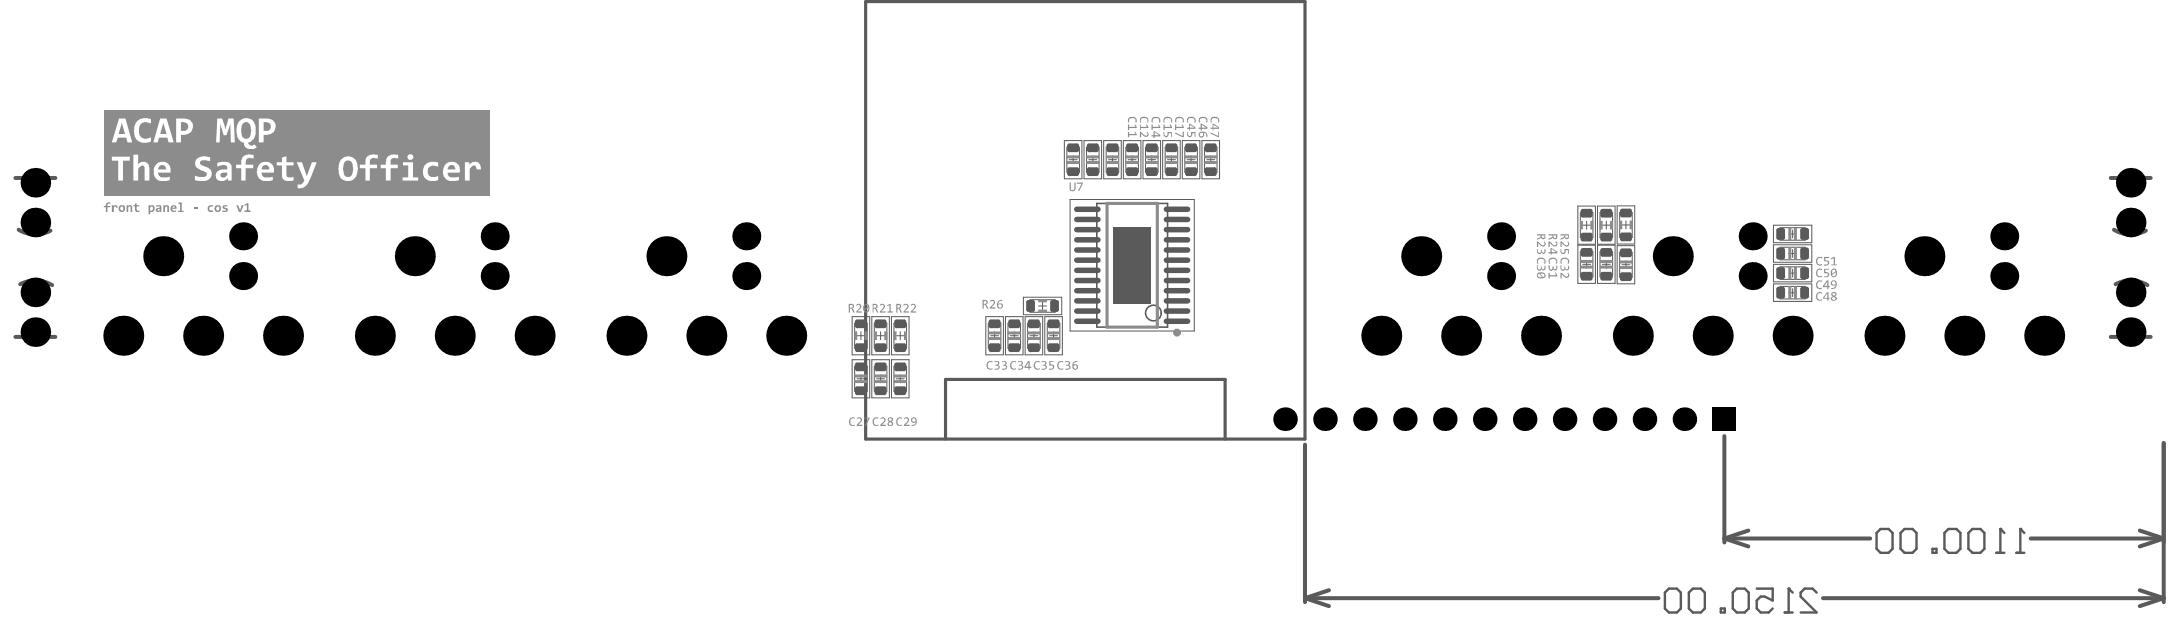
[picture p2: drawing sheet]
<svg xmlns="http://www.w3.org/2000/svg" width="459mm" height="131mm" viewBox="0 0 459 131" stroke-linecap="round" stroke-linejoin="round" font-family="sans-serif">
<g fill="none" stroke="#5a5a5a" stroke-width=".85">
<path d="M3.3 37.6h8.4M446.6 37.6h8.5M3.9 48.6a6.8 6.8 0 0 0 6.8 .2M447.3 48.6a6.8 6.8 0 0 0 6.8 .2M3.3 71.2h8.4M4.3 60.1a6.8 6.8 0 0 1 6.7 .2M446.6 71.2h8.5M447.7 60.1a6.8 6.8 0 0 1 6.7 .2M276.1 94v33.3M364.9 92.2v22.5M457.8 93.7v33.6M364.9 113.9l5.1 1.6"/>
<path d="M364.9 113.9h30.8M370 112.2l-5.1 1.7M429.7 113.9h28.1M452.8 112.2l5 1.7M457.8 113.9l-5 1.6M276.1 126.5l5.1 1.7M276.1 126.5h74.8M281.2 124.8l-5.1 1.7M385.8 126.5h72M452.8 124.8l5 1.7M457.8 126.5l-5 1.7"/>
</g>
<g fill="none" stroke="#5a5a5a" stroke-width=".33">
<path d="M232.1 43h15v26.2h-15zM237.9 56.1h3.3M239.6 54.4v3.3"/>
<circle cx="244.1" cy="66.2" r="1.66"/>
</g>
<g fill="none" stroke="#5a5a5a" stroke-width=".21">
<path d="M225.2 29.7h3.7v8.1h-3.7zM225.7 31.1h2.7v5.3h-2.7zM226.2 33.8h1.7M227.1 32.9v1.7M229.4 29.7h3.7v8.1h-3.7zM229.9 31.1h2.7v5.3h-2.7zM230.4 33.8h1.7M231.2 32.9v1.7M233.5 29.7h3.8v8.1h-3.8zM234.1 31.1h2.6v5.3h-2.6zM234.6 33.8h1.6M235.4 32.9v1.7"/>
<path d="M237.7 29.7h3.7v8.1h-3.7zM238.2 31.1h2.7v5.3h-2.7zM238.7 33.8h1.7M239.6 32.9v1.7M241.9 29.7h3.7v8.1h-3.7zM242.4 31.1h2.6v5.3h-2.6zM242.9 33.8h1.7M243.7 32.9v1.7M246 29.7h3.7v8.1h-3.7zM246.5 31.1h2.7v5.3h-2.7zM247 33.8h1.7M247.9 32.9v1.7"/>
<path d="M250.2 29.7h3.7v8.1h-3.7zM250.7 31.1h2.7v5.3h-2.7zM251.2 33.8h1.7M252 32.9v1.7M254.3 29.7h3.8v8.1h-3.8zM254.9 31.1h2.6v5.3h-2.6zM255.4 33.8h1.6M256.2 32.9v1.7M226.4 42.2h26.3v27.8h-26.3zM333.9 51.8h3.7v8.1h-3.7zM333.9 43.6h3.7v8h-3.7zM334.4 53.2h2.7v5.3h-2.7z"/>
<path d="M334.4 45h2.7v5.3h-2.7zM334.9 47.6h1.7M334.9 55.9h1.7M335.7 46.8v1.6M335.7 55v1.7M338 51.8h3.8v8.1h-3.8zM338 43.6h3.8v8h-3.8zM338.6 53.2h2.6v5.3h-2.6zM338.6 45h2.6v5.3h-2.6zM339 47.6h1.7M339 55.9h1.7M339.9 46.8v1.6"/>
<path d="M339.9 55v1.7M342.2 51.9h3.7v8.1h-3.7zM342.2 43.5h3.7v8.1h-3.7zM342.7 53.3h2.7v5.3h-2.7zM342.7 44.9h2.7v5.3h-2.7zM343.2 56h1.7M343.2 47.6h1.7M344.1 46.7v1.7M344.1 55.1v1.7M375.3 47.6h8.1v3.7h-8.1zM375.3 51.8h8.1v3.7h-8.1zM375.3 55.9h8.1v3.7h-8.1z"/>
<path d="M376.7 48.1h5.3v2.7h-5.3zM376.7 52.3h5.3v2.6h-5.3zM376.7 56.4h5.3v2.7h-5.3zM378.5 57.7h1.7M378.5 49.5h1.7M378.5 53.6h1.7M379.3 48.6v1.7M379.3 52.8v1.6M379.3 56.9v1.7M180.3 67h3.7v8h-3.7zM180.3 76.1h3.7v8h-3.7zM180.8 68.3h2.7v5.3h-2.7z"/>
<path d="M180.8 77.4h2.7v5.3h-2.7zM181.3 71h1.7M182.2 70.1v1.7M182.2 79.3v1.6M184.5 67h3.7v8h-3.7zM184.5 76.1h3.7v8h-3.7zM185 68.3h2.7v5.3h-2.7zM185 77.4h2.7v5.3h-2.7zM185.5 71h1.7M186.3 70.1v1.7M186.3 79.3v1.6M188.6 67h3.8v8h-3.8z"/>
<path d="M188.6 76.1h3.8v8h-3.8zM189.2 68.3h2.6v5.3h-2.6zM189.2 77.4h2.6v5.3h-2.6zM189.6 71h1.7M190.5 70.1v1.7M190.5 79.3v1.6M208.6 67h3.7v8h-3.7zM209.1 68.3h2.7v5.3h-2.7zM209.6 71h1.7M210.5 70.1v1.7M212.8 67h3.7v8h-3.7zM213.3 68.3h2.6v5.3h-2.6z"/>
<path d="M213.8 71h1.7M214.6 70.1v1.7M216.5 62.8h8.2v3.7h-8.2zM216.9 67h3.7v8h-3.7zM217.4 68.3h2.7v5.3h-2.7zM217.9 71h1.7M217.9 63.4h5.4v2.6h-5.4zM218.8 70.1v1.7M219.8 64.7h1.7M220.6 63.9v1.6M221.1 67h3.7v8h-3.7zM221.6 68.3h2.7v5.3h-2.7z"/>
<path d="M222.1 71h1.7M222.9 70.1v1.7M375.3 60h8.1v3.7h-8.1zM376.7 60.6h5.3v2.6h-5.3zM378.5 61.9h1.7M379.3 61v1.7M181.3 80.1h1.7M185.5 80.1h1.7M189.6 80.1h1.7"/>
</g>
<path d="M183.2 .3h92.9v92.5h-92.9zM200.1 92.8v-12.6h59.1v12.6" fill="none" stroke="#5a5a5a" stroke-width=".67"/>
<path d="M377.6 129.5h1.7M378.5 124.5v5M384.4 125.3l-.8-.8h-1.7l-.9 .8v.8l3.4 3.4h-3.4" fill="none" stroke="#5a5a5a" stroke-width=".51"/>
<circle cx="378.5" cy="124.5" r=".25" fill="#5a5a5a"/>
<path d="M426.7 116.9h1.6M427.5 111.8v5.1M352.3 125.3l.8-.8h1.7l.9 .8v3.4l-.9 .8h-1.7l-.8-.8zM357.4 125.3l.8-.8h1.7l.8 .8v3.4l-.8 .8h-1.7l-.8-.8zM364.1 128.7h.9v.8h-.9zM366.7 125.3l.8-.8h1.7l.8 .8v3.4l-.8 .8h-1.7l-.8-.8zM371.7 124.5h3.4v2.5l-1.7-.9h-.8l-.9 .9v1.7l.9 .8h1.7l.8-.8M378.5 124.5l.8 .8" fill="none" stroke="#5a5a5a" stroke-width=".51"/>
<circle cx="427.5" cy="111.8" r=".25" fill="#5a5a5a"/>
<path d="M422.4 116.9h1.7M423.3 111.8v5.1M427.5 111.8l.8 .9" fill="none" stroke="#5a5a5a" stroke-width=".51"/>
<circle cx="423.3" cy="111.8" r=".25" fill="#5a5a5a"/>
<path d="M397.1 112.7l.8-.9h1.7l.9 .9v3.3l-.9 .9h-1.7l-.8-.9zM402.2 112.7l.8-.9h1.7l.8 .9v3.3l-.8 .9h-1.7l-.8-.9zM408.9 116h.9v.9h-.9zM411.5 112.7l.8-.9h1.7l.8 .9v3.3l-.8 .9h-1.7l-.8-.9zM416.5 112.7l.9-.9h1.7l.8 .9v3.3l-.8 .9h-1.7l-.9-.9zM423.3 111.8l.8 .9" fill="none" stroke="#5a5a5a" stroke-width=".51"/>
<path d="M342.8 56.6h2.5M342.8 55.4h2.5M378.7 52.3v2.6M378.7 56.5v2.5" fill="none" stroke="#8c8c8c" stroke-width=".42"/>
<g fill="#8c8c8c">
<path d="M344.9 46.8h.5v1.6h-.5z"/>
<path d="M342.7 46.8h.5v1.6h-.5z"/>
<path d="M340.8 46.8h.4v1.6h-.4z"/>
</g>
<path d="M334.5 56.5h2.5M334.5 55.3h2.5" fill="none" stroke="#8c8c8c" stroke-width=".42"/>
<g fill="#8c8c8c">
<path d="M338.6 46.8h.4v1.6h-.4z"/>
<path d="M336.6 46.8h.4v1.6h-.4z"/>
<path d="M334.4 46.8h.4v1.6h-.4z"/>
</g>
<path d="M225.8 34.4h2.5M225.8 33.2h2.5M234.1 34.4h2.6M234.1 33.2h2.6M238.3 34.4h2.5M238.3 33.2h2.5M246.6 34.4h2.5M246.6 33.2h2.5M254.9 34.4h2.6M254.9 33.2h2.6M221.7 71.6h2.5M221.7 70.4h2.5" fill="none" stroke="#8c8c8c" stroke-width=".42"/>
<g fill="#8c8c8c">
<path d="M219.8 63.4h1.6v.4h-1.6z"/>
<path d="M219.8 65.6h1.6v.4h-1.6z"/>
</g>
<path d="M213.3 71.6h2.6M213.3 70.4h2.6" fill="none" stroke="#8c8c8c" stroke-width=".42"/>
<path d="M191.4 70.2h.4v1.6h-.4z" fill="#8c8c8c"/>
<path d="M185.1 79.5h2.5M185.1 80.7h2.5" fill="none" stroke="#8c8c8c" stroke-width=".42"/>
<g fill="#8c8c8c">
<path d="M189.2 70.2h.4v1.6h-.4z"/>
<path d="M187.2 70.2h.4v1.6h-.4z"/>
<path d="M185 70.2h.4v1.6h-.4z"/>
</g>
<path d="M180.9 79.5h2.5M180.9 80.7h2.5" fill="none" stroke="#8c8c8c" stroke-width=".42"/>
<g fill="#8c8c8c">
<path d="M183.1 70.2h.4v1.6h-.4z"/>
<path d="M180.9 70.2h.4v1.6h-.4z"/>
</g>
<g fill="none" stroke="#8c8c8c" stroke-width=".42">
<path d="M230 34.4h2.5M230 33.2h2.5M242.5 34.4h2.5M242.5 33.2h2.5M250.8 34.4h2.5M250.8 33.2h2.5M338.6 56.5h2.6M338.6 55.3h2.6M378.7 48.2v2.5M379.9 48.2v2.5M379.9 52.3v2.6M379.9 56.5v2.5"/>
<path d="M189.2 79.5h2.6M209.2 71.6h2.5M209.2 70.4h2.5M217.5 71.6h2.5M217.5 70.4h2.5M378.7 60.6v2.5M379.9 60.6v2.5M189.2 80.7h2.6"/>
</g>
<g fill="none" stroke="#8c8c8c" stroke-width=".21">
<path d="M225.8 34.1h2.5v.5h-2.5zM225.8 33h2.5v.4h-2.5zM230 34.1h2.5v.5h-2.5zM230 33h2.5v.4h-2.5zM234.1 34.1h2.6v.5h-2.6zM234.1 33h2.6v.4h-2.6zM238.3 34.1h2.5v.5h-2.5zM238.3 33h2.5v.4h-2.5zM242.5 34.1h2.5v.5h-2.5zM242.5 33h2.5v.4h-2.5zM246.6 34.1h2.5v.5h-2.5zM246.6 33h2.5v.4h-2.5z"/>
<path d="M250.8 33h2.5v.4h-2.5zM250.8 34.1h2.5v.5h-2.5zM254.9 33h2.6v.4h-2.6zM254.9 34.1h2.6v.5h-2.6zM334.4 46.8h.4v1.6h-.4zM334.5 55.1h2.5v.4h-2.5zM334.5 56.3h2.5v.4h-2.5zM336.6 46.8h.4v1.6h-.4zM338.6 46.8h.4v1.6h-.4zM338.6 55.1h2.6v.4h-2.6zM338.6 56.3h2.6v.4h-2.6zM340.8 46.8h.4v1.6h-.4z"/>
<path d="M342.7 46.8h.5v1.6h-.5zM342.8 55.2h2.5v.4h-2.5zM342.8 56.4h2.5v.4h-2.5zM344.9 46.8h.5v1.6h-.5zM378.5 56.5h.4v2.5h-.4zM378.5 48.2h.4v2.5h-.4zM378.5 52.3h.4v2.6h-.4zM379.7 56.5h.4v2.5h-.4zM379.7 48.2h.4v2.5h-.4zM379.7 52.3h.4v2.6h-.4zM180.9 70.2h.4v1.6h-.4zM180.9 79.3h2.5v.4h-2.5z"/>
<path d="M183.1 70.2h.4v1.6h-.4zM185 70.2h.4v1.6h-.4zM185.1 79.3h2.5v.4h-2.5zM187.2 70.2h.4v1.6h-.4zM189.2 70.2h.4v1.6h-.4zM189.2 79.3h2.6v.4h-2.6zM191.4 70.2h.4v1.6h-.4zM209.2 71.4h2.5v.4h-2.5zM209.2 70.2h2.5v.4h-2.5zM213.3 71.4h2.6v.4h-2.6zM213.3 70.2h2.6v.4h-2.6zM217.5 71.4h2.5v.4h-2.5z"/>
<path d="M217.5 70.2h2.5v.4h-2.5zM219.8 63.4h1.6v.4h-1.6zM219.8 65.6h1.6v.4h-1.6zM221.7 70.2h2.5v.4h-2.5zM221.7 71.4h2.5v.4h-2.5zM378.5 60.6h.4v2.5h-.4zM379.7 60.6h.4v2.5h-.4zM180.9 80.5h2.5v.4h-2.5zM185.1 80.5h2.5v.4h-2.5zM189.2 80.5h2.6v.4h-2.6z"/>
</g>
<path d="M234.2 43h10.7v26.2h-10.7z" fill="none" stroke="#8c8c8c" stroke-width=".67"/>
<g fill="#8c8c8c">
<path d="M330.2 51h.3l.5 .5a.44 .44 0 0 0 .5 .4 .44 .44 0 0 0 .3-.6l-.2-.2a.36 .36 0 0 1 .4 .1 .36 .36 0 0 1 .1 .4 .64 .64 0 0 1-.6 .5 .64 .64 0 0 1-.6-.3l-.4-.4v.8h-.3z"/>
<path d="M330.2 52.6h.3a.48 .48 0 0 0-.1 .6 .48 .48 0 0 0 .6 .2v-.8h1v1.1h-.2v-.8h-.5v.2a.58 .58 0 0 1-.7 .6 .58 .58 0 0 1-.4-.8z"/>
<path d="M327.7 51h.2l.5 .5a.47 .47 0 0 0 .5 .4 .47 .47 0 0 0 .5-.4l-.3-.4 .2-.1a.58 .58 0 0 1 .1 .9 .58 .58 0 0 1-.9 0l-.6-.5v.8h-.2z"/>
<path d="M226.3 38.6h.3v1.2a.38 .38 0 0 0 .4 .4 .38 .38 0 0 0 .3-.4v-1.2h.3v1.2a.64 .64 0 0 1-.6 .7 .64 .64 0 0 1-.7-.6z"/>
<path d="M227.9 38.6h1.2l-.7 1.8h-.3l.8-1.6h-1z"/>
<path d="M218.9 76.6l.5-.2a.43 .43 0 0 1 .6 .3 .67 .67 0 0 0-1 .5 .67 .67 0 0 0 .9 .7l.1 .1a.83 .83 0 0 1-1 0 .83 .83 0 0 1-.2-1.1z"/>
<path d="M220.4 76.4a.68 .68 0 0 1 1 .5l-.2 .3a.48 .48 0 0 1 .3 .6 .48 .48 0 0 1-.6 .3l-.3 .1-.2-.1 .1-.1a.47 .47 0 0 0 .6-.1 .47 .47 0 0 0 .1-.5l-.6-.1v-.2h.2a.32 .32 0 0 0 .4-.4 .32 .32 0 0 0-.5-.2l-.3 .1z"/>
<path d="M222 76.4h1v.1h-.7l.1 .5a.6 .6 0 0 1 .6 .3 .6 .6 0 0 1 0 .7l-.6 .1a.3 .3 0 0 1-.3 .1 .3 .3 0 0 1-.2-.2h.1a.45 .45 0 0 0 .6-.1 .45 .45 0 0 0 0-.6h-.6z"/>
<path d="M186.2 64.4a.61 .61 0 0 1 .8-.1 .61 .61 0 0 1 .2 .8l-.8 .7h1v.3h-1.2v-.3l.4-.4a.57 .57 0 0 0 .1-1l-.4 .3z"/>
<path d="M187.7 64.6l.8-.4v1.6h.4v.3h-1.1v-.3h.4v-1.3l-.4 .3z"/>
<path d="M181.2 64.4a.61 .61 0 0 1 .9 0 .61 .61 0 0 1-.1 .9l-.5 .5h.9v.3h-1.2v-.3l.4-.4a.55 .55 0 0 0 .4-.5 .55 .55 0 0 0-.4-.5l-.3 .3z"/>
<path d="M330.4 54.7l.4-.2a.93 .93 0 0 1 1.3 .9l-.1 .4h-.3a.72 .72 0 0 0-.4-1.1 .72 .72 0 0 0-.9 .7l.1 .4-.3-.1v-.8z"/>
<path d="M330.2 56.1h.3a.5 .5 0 0 0-.2 .6 .5 .5 0 0 0 .7 .2v-.6h.2v.3a.35 .35 0 0 0 .5 .3 .35 .35 0 0 0 .1-.6l-.1-.1h.3a.66 .66 0 0 1-.4 1l-.3-.1-.2-.3a.49 .49 0 0 1-.6 .5 .49 .49 0 0 1-.3-.7z"/>
<path d="M330.2 57.7h.3l.5 .6a.4 .4 0 0 0 .6 .2 .4 .4 0 0 0 .1-.6l-.1-.1 .2-.1a.58 .58 0 0 1 0 .9 .58 .58 0 0 1-.8-.2l-.5-.5v1h-.3z"/>
<path d="M327.8 54.8a.98 .98 0 0 1 1.1-.3 .98 .98 0 0 1 .6 .9l-.1 .4h-.2a.67 .67 0 0 0-.1-.9 .67 .67 0 0 0-.8-.1l-.4 .3 .1 .7h-.2z"/>
<path d="M327.7 56.1h.2a.59 .59 0 0 0 .4 .9l.2-.2v-.5h.3v.3a.33 .33 0 0 0 .5 .2 .33 .33 0 0 0 0-.5 .3 .3 0 0 1 .3 .1 .3 .3 0 0 1-.1 .4 .43 .43 0 0 1-.4 .4 .43 .43 0 0 1-.4-.4 .47 .47 0 0 1-.5 .5 .47 .47 0 0 1-.4-.5z"/>
<path d="M327.7 57.7h.2v.5h1.4l-.3-.5 .2-.1 .3 .8h-1.6v.5h-.2z"/>
<path d="M256.3 25l.1-.1a.97 .97 0 0 1 1.6 .6l-.1 .4h-.2a.72 .72 0 0 0-.2-.8 .72 .72 0 0 0-.8-.1l-.4 .4 .2 .5a.47 .47 0 0 1-.3-.7z"/>
<path d="M256.2 28l1.6 .8v-1h.1v1.2l-1.7-.7z"/>
<path d="M253.8 24.9l.2-.1a.94 .94 0 0 1 1.1 0 .94 .94 0 0 1 .3 1.1h-.2a.67 .67 0 0 0-.3-.9 .67 .67 0 0 0-.8 .1l-.2 .1 .1 .7a.4 .4 0 0 1-.4-.3 .4 .4 0 0 1 .1-.4z"/>
<path d="M248.8 24.9l.2-.1a.93 .93 0 0 1 1.1 0 .93 .93 0 0 1 .3 1l-.2 .1a.61 .61 0 0 0 0-.8 .61 .61 0 0 0-.8-.1 .54 .54 0 0 0-.5 .3 .54 .54 0 0 0 .1 .6 .47 .47 0 0 1-.4-.7z"/>
<path d="M248.6 26.3h.3v.5h1.4l-.3-.4 .2-.1 .3 .8h-1.6v.4h-.3z"/>
<path d="M248.6 28l1.7 .8v-1h.2v1.2l-1.9-.7z"/>
<path d="M246.3 25l.1-.1a.95 .95 0 0 1 1.2-.1 .95 .95 0 0 1 .4 1.1h-.3a.69 .69 0 0 0-.1-.8 .69 .69 0 0 0-.8-.1l-.3 .1-.1 .3v.5h-.2z"/>
<path d="M246.2 26.3h.2v.5h1.3l-.2-.4 .2-.1 .3 .8h-1.6v.4h-.2z"/>
<path d="M246.2 27.9h.2a.46 .46 0 0 0 0 .6 .46 .46 0 0 0 .6 .2v-.8h1v1h-.2v-.7h-.5a.6 .6 0 0 1-.3 .7 .6 .6 0 0 1-.7-.1z"/>
<path d="M241.3 25l.2-.1a.89 .89 0 0 1 1-.2 .89 .89 0 0 1 .5 .9v.2l-.3 .1a.69 .69 0 0 0-.1-.8 .69 .69 0 0 0-.8-.1l-.3 .1v.8h-.3z"/>
<path d="M241.2 26.3h.2v.5h1.3l-.2-.4 .2-.1 .3 .8h-1.6v.4h-.2z"/>
<path d="M241.2 27.8l.8 .6a.44 .44 0 0 0 .5 .3 .44 .44 0 0 0 .3-.5l-.2-.1 .2-.2a.59 .59 0 0 1 0 1 .59 .59 0 0 1-.9-.3l-.4-.4v.8h-.3z"/>
<path d="M238.8 25l.3-.3h.5a.78 .78 0 0 1 .8 .3 .78 .78 0 0 1 0 .9h-.2a.67 .67 0 0 0-.4-1 .67 .67 0 0 0-.9 .7l.1 .3a.47 .47 0 0 1-.3-.7z"/>
<path d="M238.7 26.3h.2v.5h1.4l-.3-.4 .2-.1 .3 .8h-1.6v.4h-.2z"/>
<path d="M238.7 27.9h.2v.4h1.4l-.3-.4 .2-.1 .3 .8h-1.6v.4h-.2z"/>
<path d="M184.8 88.5l.2-.2 .6-.1 .3 .1v.2a.69 .69 0 0 0-.9 .2 .69 .69 0 0 0-.1 .8l.1 .2 .3 .2 .6-.2a.47 .47 0 0 1-.7 .4 1.06 1.06 0 0 1-.4-1.6z"/>
<path d="M186.3 88.5a.62 .62 0 0 1 1-.1 .62 .62 0 0 1-.3 1l-.4 .4h.9v.3h-1.2v-.3l.5-.5a.43 .43 0 0 0 .3-.6 .43 .43 0 0 0-.7-.2z"/>
<path d="M384.5 57l.7-.2h.4v.3a.7 .7 0 0 0-1.1 .6 .7 .7 0 0 0 1 .7l.1-.1v.2a.91 .91 0 0 1-1.2-.2 .91 .91 0 0 1 .1-1.2z"/>
<path d="M386 56.8h1v.2h-.8v.5a.55 .55 0 0 1 .7 .2 .55 .55 0 0 1-.1 .7l-.1 .2h-.7v-.2a.42 .42 0 0 0 .6 0 .42 .42 0 0 0 0-.6h-.6z"/>
<path d="M384.5 59.5a.9 .9 0 0 1 1.1-.1v.2a.7 .7 0 0 0-1.1 .5 .7 .7 0 0 0 .9 .8l.2-.1v.3a.96 .96 0 0 1-1.2-.4 .96 .96 0 0 1 .1-1.2z"/>
<path d="M325.2 51l.7 .5a.47 .47 0 0 0 .5 .4 .47 .47 0 0 0 .4-.5l-.1-.3a.36 .36 0 0 1 .3 .1 .36 .36 0 0 1 .1 .4 .63 .63 0 0 1-.6 .5 .63 .63 0 0 1-.6-.3l-.4-.4v.8h-.3z"/>
<path d="M325.2 52.6h.3a.44 .44 0 0 0-.1 .6 .44 .44 0 0 0 .5 .2l.2-.2v-.4h.1v.3a.35 .35 0 0 0 .5 .3 .35 .35 0 0 0 .1-.6l-.1-.2h.3a.66 .66 0 0 1-.3 1.1h-.3l-.3-.4a.49 .49 0 0 1-.6 .4 .49 .49 0 0 1-.3-.6z"/>
<path d="M223.9 76.6l.5-.2a.43 .43 0 0 1 .6 .3 .67 .67 0 0 0-1 .5 .67 .67 0 0 0 .9 .7l.1 .1a.88 .88 0 0 1-1.1-.2 .88 .88 0 0 1 0-1.1z"/>
<path d="M225.4 76.4h.2a.51 .51 0 0 1 .7 .1 .51 .51 0 0 1-.1 .7 .48 .48 0 0 1 .3 .6 .48 .48 0 0 1-.6 .3l-.3 .1-.2-.1 .1-.1a.47 .47 0 0 0 .5-.1 .47 .47 0 0 0 .2-.5l-.6-.1v-.2h.2a.32 .32 0 0 0 .4-.4 .32 .32 0 0 0-.5-.2l-.3 .1z"/>
<path d="M208.8 76.7a.93 .93 0 0 1 1.2-.3v.3a.69 .69 0 0 0-1 .3 .69 .69 0 0 0 .6 1l.4-.1-.1 .2a.88 .88 0 0 1-1-.2 .88 .88 0 0 1-.1-1z"/>
<path d="M210.4 76.4a.68 .68 0 0 1 1.1 .5l-.3 .3a.48 .48 0 0 1 .3 .6 .48 .48 0 0 1-.5 .3 .23 .23 0 0 1-.3 .1 .23 .23 0 0 1-.2-.2h.1a.39 .39 0 0 0 .5-.1 .39 .39 0 0 0 0-.5l-.5-.1v-.2h.3a.32 .32 0 0 0 .3-.5 .32 .32 0 0 0-.6 0h-.2z"/>
<path d="M212.1 76.4a.62 .62 0 0 1 .6 0 .62 .62 0 0 1 .3 .6l-.3 .2a.53 .53 0 0 1 .3 .7 .53 .53 0 0 1-.6 .3l-.4-.1 .1-.1a.48 .48 0 0 0 .5 0 .48 .48 0 0 0 .2-.6l-.6-.1v-.2h.2a.32 .32 0 0 0 .3-.4 .32 .32 0 0 0-.5-.2l-.1 .1z"/>
<path d="M209.4 63.7a.61 .61 0 0 1 1-.1 .61 .61 0 0 1-.1 .9l-.5 .5h.8v.3h-1.2v-.3l.5-.4a.56 .56 0 0 0 .2-.9h-.3l-.2 .1z"/>
<path d="M191.2 64.4a.64 .64 0 0 1 .7-.1 .64 .64 0 0 1 .4 .6l-.9 .9h1v.3h-1.2v-.3l.4-.5a.46 .46 0 0 0 .4-.4 .46 .46 0 0 0-.4-.5l-.3 .3z"/>
<path d="M192.7 64.4a.64 .64 0 0 1 1 .1 .64 .64 0 0 1-.2 .9l-.5 .4h.9v.3h-1.2v-.3l.5-.4a.54 .54 0 0 0 .3-.5 .54 .54 0 0 0-.3-.5l-.3 .3z"/>
<path d="M384.5 54.6l.5-.3a.43 .43 0 0 1 .6 .4 .68 .68 0 0 0-1.1 .4 .68 .68 0 0 0 .8 .8l.3-.1v.3a.96 .96 0 0 1-1.2-.3 .96 .96 0 0 1 .1-1.2z"/>
<path d="M386 54.3h1v.3h-.8v.5a.54 .54 0 0 1 .8 .3 .54 .54 0 0 1-.4 .7l-.6 .1v-.3a.5 .5 0 0 0 .6 0 .5 .5 0 0 0 .1-.6l-.7-.1z"/>
<path d="M387.4 54.7l.9-.4v1.6h.4v.2h-1.2v-.2h.5v-1.3l-.5 .2z"/>
<path d="M384.5 62l.7-.3 .4 .1v.3a.7 .7 0 0 0-1.1 .5 .7 .7 0 0 0 1 .7l.1-.1-.1 .3a.89 .89 0 0 1-1.1-.3 .89 .89 0 0 1 .1-1.1z"/>
<path d="M325.3 54.7a1.24 1.24 0 0 1 1.6 .1l.2 .6-.1 .4h-.3a.72 .72 0 0 0-.4-1.1 .72 .72 0 0 0-.9 .7l.2 .4-.4-.1z"/>
<path d="M325.2 56.1h.3a.5 .5 0 0 0-.1 .6 .5 .5 0 0 0 .6 .2l.1-.6h.1v.3a.35 .35 0 0 0 .5 .3 .35 .35 0 0 0 .1-.6l-.1-.1h.3a.66 .66 0 0 1-.3 1l-.4-.1-.2-.3a.49 .49 0 0 1-.6 .5 .49 .49 0 0 1-.3-.7z"/>
<path d="M251.3 25l.1-.1a.95 .95 0 0 1 1.2-.1 .95 .95 0 0 1 .4 1.1h-.3a.69 .69 0 0 0-.1-.8 .69 .69 0 0 0-.8-.1l-.3 .1-.2 .3 .2 .5a.47 .47 0 0 1-.3-.7z"/>
<path d="M251.2 27.9h.2a.46 .46 0 0 0 0 .6 .46 .46 0 0 0 .5 .2l.1-.8h1v1h-.2v-.7h-.5a.57 .57 0 0 1-.3 .7 .57 .57 0 0 1-.7-.2z"/>
<path d="M243.8 24.9l.2-.1a.98 .98 0 0 1 1.5 .8l-.1 .3h-.2a.67 .67 0 0 0-.4-1 .67 .67 0 0 0-.9 .7l.1 .3a.47 .47 0 0 1-.3-.7z"/>
<path d="M243.7 26.3h.2v.5h1.4l-.3-.4 .2-.1 .3 .8h-1.6v.4h-.2z"/>
<path d="M189.8 88.5l.8-.3 .2 .1v.2a.71 .71 0 0 0-1 .6 .71 .71 0 0 0 .8 .8l.2-.2a.47 .47 0 0 1-.6 .4 1.06 1.06 0 0 1-.4-1.6z"/>
<path d="M191.3 88.5a.61 .61 0 0 1 .9-.1 .61 .61 0 0 1-.1 .9l-.5 .5h.8v.3h-1.1v-.3l.5-.5a.43 .43 0 0 0 .3-.6 .43 .43 0 0 0-.7-.2z"/>
<path d="M179.8 88.5l.2-.2 .6-.1 .3 .1v.2a.69 .69 0 0 0-.8 .2 .69 .69 0 0 0-.2 .8l.1 .2 .4 .2 .5-.2a.47 .47 0 0 1-.7 .4 1 1 0 0 1-.4-1.6z"/>
<path d="M181.3 88.5a.62 .62 0 0 1 1-.1 .62 .62 0 0 1-.3 1l-.4 .4h.9v.3h-1.2v-.3l.5-.5a.43 .43 0 0 0 .3-.6 .43 .43 0 0 0-.6-.2z"/>
<path d="M182.8 88.3h1.2l-.8 1.8h-.2l.7-1.6h-.9z"/>
<path d="M213.8 76.7a.93 .93 0 0 1 1.2-.3v.3a.67 .67 0 0 0-1 .5 .67 .67 0 0 0 .9 .7v.2a.88 .88 0 0 1-1-.2 .88 .88 0 0 1-.1-1z"/>
<path d="M215.4 76.4a.68 .68 0 0 1 1 .5l-.2 .3a.53 .53 0 0 1 .3 .7 .53 .53 0 0 1-.6 .3l-.5-.1 .1-.1a.47 .47 0 0 0 .6-.1 .47 .47 0 0 0 .1-.5l-.6-.1v-.2h.3a.33 .33 0 0 0 .3-.5 .33 .33 0 0 0-.6 0h-.2z"/>
<path d="M22 43.6h.4a.64 .64 0 0 1 .3-.7 .64 .64 0 0 1 .6 0v.2h-.4l-.2 .1v.4h.6v.2h-.6v1h-.3v-1h-.4z"/>
<path d="M23.7 43.4h.3v.2a.52 .52 0 0 1 .6-.2 .52 .52 0 0 1 .3 .5h-.3a.25 .25 0 0 0-.3-.3 .25 .25 0 0 0-.2 .3v.9h-.4z"/>
<path d="M26.8 43.4h.2v.2a.54 .54 0 0 1 .6-.2 .54 .54 0 0 1 .4 .4v1h-.4v-.9a.25 .25 0 0 0-.2-.3 .25 .25 0 0 0-.3 .3v.9h-.3z"/>
<path d="M28.2 43.4h.4v-.3l.3-.1v.4h.6v.2h-.6l.1 .7a.28 .28 0 0 0 .2 .3 .28 .28 0 0 0 .3-.1v.2a.54 .54 0 0 1-.6 .2 .54 .54 0 0 1-.3-.6v-.7h-.4z"/>
<path d="M34.6 43.4h.2l.1 .2 .2-.2 .6 .1 .1 1.3h-.4v-.9a.25 .25 0 0 0-.2-.3 .25 .25 0 0 0-.3 .3v.9h-.3z"/>
<path d="M37.8 42.8h.7v1.8h.4v.2h-1.2v-.2h.4v-1.5h-.3z"/>
<path d="M41 43.9h.8v.3h-.8z"/>
<path d="M44 43.6l.4-.2h.6v.3a.46 .46 0 0 0-.6 0 .46 .46 0 0 0 0 .7 .46 .46 0 0 0 .6 0v.3a.76 .76 0 0 1-.9-.1 .76 .76 0 0 1-.1-1z"/>
<path d="M47.1 43.6l.2-.2h.8v.2h-.6l-.1 .2a.92 .92 0 0 1 .9 .7 .86 .86 0 0 1-1.2 .2v-.2l.3 .1a.2 .2 0 0 0 .3-.1 .2 .2 0 0 0-.1-.3l-.4-.1z"/>
<path d="M50 43.4h.4l.4 1.1 .3-1.1h.5l-.6 1.4h-.5z"/>
<path d="M51.7 43.3l.9-.3v1.5h.4v.3h-1.3v-.3h.5v-1.2l-.4 .3z"/>
<path d="M330.2 49.5h1.8v.5a.48 .48 0 0 1-.4 .5 .48 .48 0 0 1-.6-.3l-.1 .3-.7 .2v-.2l.6-.3 .2-.3-.8-.1zM331.2 49.8v.2a.32 .32 0 0 0 .3 .4 .32 .32 0 0 0 .3-.4v-.2z"/>
<path d="M327.7 49.5h1.8v.5a.48 .48 0 0 1-.3 .5 .48 .48 0 0 1-.6-.3l-.1 .2-.8 .3v-.2l.8-.5v-.2h-.8zM328.7 49.8l.1 .3a.28 .28 0 0 0 .3 .3 .28 .28 0 0 0 .2-.4v-.2z"/>
<path d="M328.1 52.5h.2l1.2 .7v.4h-1.2v.2h-.2v-.2h-.4v-.3h.4zM328.3 52.6v.7h1z"/>
<path d="M184.7 64.2h.4a.52 .52 0 0 1 .6 .4 .52 .52 0 0 1-.4 .7l.6 .8h-.3l-.4-.8h-.4v.8h-.1zM184.8 64.5v.6l.6-.2a.28 .28 0 0 0 0-.3 .28 .28 0 0 0-.3-.1z"/>
<path d="M179.6 64.2h.5a.52 .52 0 0 1 .6 .4 .52 .52 0 0 1-.3 .7l.5 .8h-.3l-.4-.8h-.4v.8h-.2zM179.8 64.5v.6l.6-.2a.28 .28 0 0 0 0-.3 .28 .28 0 0 0-.3-.1z"/>
<path d="M182.8 64.4a.75 .75 0 0 1 .9 0 .75 .75 0 0 1 .3 .8 .72 .72 0 0 1-.4 .7 .72 .72 0 0 1-.8-.1l-.2-.3zM183 65.6a.35 .35 0 0 0 .4 .2 .35 .35 0 0 0 .3-.4v-.4zM183.1 64.5l-.2 .8 .8-.5-.3-.4z"/>
<path d="M256.6 26.2l1.3 .7v.3h-1.1v.4h-.2v-.4h-.4v-.2h.4zM256.8 26.4v.6h1z"/>
<path d="M254.1 26.2h.2l1.2 .7v.3h-1.2v.4h-.2v-.4h-.5v-.2h.5zM254.3 26.4v.6h.9z"/>
<path d="M253.7 28.1h.1a1 1 0 0 1 1.7 .5v.3h-.3v-.6l-.6-.2a.61 .61 0 0 1-.2 1 .61 .61 0 0 1-.8-.8zM253.8 28.5a.4 .4 0 0 0 .8 0 .4 .4 0 0 0-.8 0z"/>
<path d="M187.9 88.5a.6 .6 0 0 1 .7-.3 .6 .6 0 0 1 .4 .6l-.1 .1a.21 .21 0 0 0-.2 .2 .21 .21 0 0 0 .2 .2l.1 .1a.61 .61 0 0 1-.3 .7 .61 .61 0 0 1-.7-.1l-.2-.2v-.3l.3-.4-.2-.1zM188.1 88.5a.32 .32 0 0 0 .2 .5 .32 .32 0 0 0 .4-.4l-.1-.1zM188.1 89.6a.33 .33 0 0 0 .6 0 .33 .33 0 0 0-.6 0z"/>
<path d="M387.5 57.1a.64 .64 0 0 1 .8-.3 .64 .64 0 0 1 .4 .7 .7 .7 0 0 1-.3 1 .7 .7 0 0 1-1-.4zM387.7 58.1a.44 .44 0 0 0 .6 .2 .44 .44 0 0 0 .1-.6v-.2zM387.8 57.1l-.1 .8 .7-.5-.2-.4z"/>
<path d="M386.6 59.3h.3v1.2h.3v.2h-.3v.4h-.2v-.4h-1v-.2zM386.7 59.5l-.7 1h.7z"/>
<path d="M387.4 59.6a.68 .68 0 0 1 .8-.3 .68 .68 0 0 1 .5 .7v.2a1.03 1.03 0 0 1-1.2 .9v-.2a.57 .57 0 0 0 .6 0 .57 .57 0 0 0 .3-.6 .59 .59 0 0 1-.8 0 .59 .59 0 0 1-.2-.7zM387.7 59.6v.1a.39 .39 0 0 0 .3 .5 .39 .39 0 0 0 .4-.3l-.2-.4h-.4z"/>
<path d="M325.2 49.5h1.8v.5a.48 .48 0 0 1-.3 .5 .48 .48 0 0 1-.6-.3l-.9 .5v-.2l.8-.5v-.2h-.8zM326.2 49.8a.38 .38 0 0 0 .3 .6l.2-.1 .1-.5z"/>
<path d="M227 76.7l.3-.3h.7v.1l-.4 .1a.34 .34 0 0 0-.3 .2 .34 .34 0 0 0 0 .3 .59 .59 0 0 1 .8 .3 .59 .59 0 0 1-.3 .8 .59 .59 0 0 1-.8-.3zM227.2 77.3a.4 .4 0 0 0 .1 .6 .4 .4 0 0 0 .6-.2l-.1-.4z"/>
<path d="M207.9 63.4h.5a.51 .51 0 0 1 .6 .4 .51 .51 0 0 1-.4 .6h.2l.4 .9h-.4l-.4-.9h-.2v.9h-.3zM208.2 63.7v.5h.4a.27 .27 0 0 0 .1-.4 .27 .27 0 0 0-.3-.1z"/>
<path d="M211.1 63.7l.4-.2 .6-.1v.3h-.6l-.2 .2-.1 .3a.62 .62 0 0 1 1 .1 .62 .62 0 0 1-.3 1 .62 .62 0 0 1-.9-.5v-.6zM211.2 64.4v.1a.4 .4 0 0 0 .3 .5 .4 .4 0 0 0 .5-.2 .45 .45 0 0 0-.3-.5 .45 .45 0 0 0-.5 .1z"/>
<path d="M189.7 64.2h.4a.52 .52 0 0 1 .6 .4 .52 .52 0 0 1-.4 .7l.5 .8h-.2l-.4-.8h-.3v.8h-.2zM189.9 64.5v.6a.34 .34 0 0 0 .5-.3 .34 .34 0 0 0-.5-.3z"/>
<path d="M386.6 61.8h.3v1.2h.3v.2h-.3v.4h-.2v-.4h-1zM386.7 62l-.7 1h.7z"/>
<path d="M387.5 62a.6 .6 0 0 1 .7-.3 .6 .6 0 0 1 .4 .7l-.3 .2a.5 .5 0 0 1 .4 .7 .5 .5 0 0 1-.8 .3 .46 .46 0 0 1-.5-.4 .46 .46 0 0 1 .4-.6l-.3-.2zM387.7 62.2a.35 .35 0 0 0 .7 0 .35 .35 0 0 0-.7 0zM387.8 62.9a.34 .34 0 0 0 0 .5 .34 .34 0 0 0 .5-.1 .34 .34 0 0 0-.1-.5l-.2-.1z"/>
<path d="M325.2 57.9a1.11 1.11 0 0 1 1.9 .4 1.05 1.05 0 0 1-1.5 .5l-.4-.3zM325.4 58.1v.3l.2 .2h.7l-.6-.7zM326 57.9l.5 .7a.41 .41 0 0 0 .3-.5 .41 .41 0 0 0-.6-.2z"/>
<path d="M251.6 26.2l1.4 .7v.3h-1.2v.4h-.2v-.4h-.4v-.2h.4zM251.8 26.4v.6h1z"/>
<path d="M244.1 27.7h.2l1.2 .8v.3h-1.2v.4h-.2v-.4h-.4v-.2h.4zM244.3 27.9v.7h1z"/>
<path d="M192.8 88.5a.7 .7 0 0 1 .9-.1 .7 .7 0 0 1 .3 .9 .81 .81 0 0 1-1.1 .8v-.2l.7-.2 .2-.5a.61 .61 0 0 1-.8 .1 .61 .61 0 0 1-.2-.8zM193 88.5a.43 .43 0 0 0 .2 .6 .43 .43 0 0 0 .6-.1l-.3-.5z"/>
<path d="M217.5 76.4h.4v1.1h.3v.3h-.3v.3h-.3v-.3h-.8v-.3zM217.6 76.6l-.6 .9h.6z"/>
<path d="M25.2 43.6a.74 .74 0 0 1 1.1-.1 .74 .74 0 0 1-.1 1.2 .74 .74 0 0 1-1.1-.5zM25.4 43.9v.2a.39 .39 0 0 0 .4 .4 .39 .39 0 0 0 .4-.3 .39 .39 0 0 0-.3-.5l-.2-.1z"/>
<path d="M31.4 43.4h.4v.2a.6 .6 0 0 1 .8 0 .6 .6 0 0 1 0 .8l-.3 .4h-.5v.5h-.4zM31.9 43.7l-.1 .8a.45 .45 0 0 0 .6-.3 .45 .45 0 0 0-.4-.6z"/>
<path d="M33 43.5h.1a.63 .63 0 0 1 1 .3v1h-.2v-.2a.47 .47 0 0 1-.7 .2 .47 .47 0 0 1-.1-.7l.7-.2a.3 .3 0 0 0-.2-.3 .3 .3 0 0 0-.3 0l-.3 .1zM33.3 44.3a.26 .26 0 0 0 .2 .3 .26 .26 0 0 0 .3-.2v-.3z"/>
<path d="M36.2 43.6a.65 .65 0 0 1 .8-.2 .65 .65 0 0 1 .4 .7h-1l.1 .4h.8v.2a.8 .8 0 0 1-1-.1 .8 .8 0 0 1-.1-1zM36.4 43.8l.6 .1a.31 .31 0 0 0-.2-.3 .31 .31 0 0 0-.4 .2z"/>
<path d="M45.5 43.6a.71 .71 0 0 1 1-.1 .71 .71 0 0 1 .1 1 .71 .71 0 0 1-1 .2l-.2-.4zM45.8 43.8v.1a.35 .35 0 0 0 .1 .6 .35 .35 0 0 0 .5-.4v-.2a.32 .32 0 0 0-.3-.3 .32 .32 0 0 0-.3 .2z"/>
</g>
<path d="M22 23.3h81.6v8.2h-81.6z" fill-rule="evenodd" fill="#8c8c8c"/>
<g fill="#fff">
<path d="M28.8 25.8a2.79 2.79 0 0 1 3.1-.7v1.1l-.6-.3a1.47 1.47 0 0 0-1.9 1.8 1.64 1.64 0 0 0 .7 1.5 1.89 1.89 0 0 0 1.8-.2v.9a2.38 2.38 0 0 1-3.4-1.1 4.4 4.4 0 0 1 .3-3z"/>
<path d="M46 25.1h1l.7 2.2 .6-2.2h1.1l.3 5h-.8l-.1-3.9-.9 2.4h-.6l-.6-2.4-.2 3.9h-.8z"/>
<path d="M25.2 25.1h1.3l1.5 5h-1l-.3-1h-1.8l-.3 1h-.9zM25.8 26l-.7 2.3h1.4z"/>
<path d="M33.9 25.1h1.3l1.6 5h-1.1l-.3-1h-1.8l-.2 1h-.9zM34.6 26l-.7 2.3h1.3z"/>
<path d="M37.3 25.1h1.6a1.67 1.67 0 0 1 1.9 1.9 1.78 1.78 0 0 1-2 1.5h-.5v1.6h-1zM38.3 25.8v1.9h.5a.93 .93 0 0 0 1-1 .93 .93 0 0 0-1-.9z"/>
<path d="M50.6 25.6h.1a1.98 1.98 0 0 1 2.1-.5 1.98 1.98 0 0 1 1.3 1.8v.2a2.53 2.53 0 0 1-1.6 3.1 .84 .84 0 0 0 1.3 .3l.5 .6a1.85 1.85 0 0 1-2.6-.2l-.1-.2a.49 .49 0 0 0-.5-.7 2.83 2.83 0 0 1-1.1-2.8l.3-1zM51.4 26.2l-.3 .4v.3a2.75 2.75 0 0 0 .4 2.2 .98 .98 0 0 0 1.1 .1 .98 .98 0 0 0 .5-1l.1-.7a1.5 1.5 0 0 0-1.1-1.7z"/>
<path d="M54.8 25.1h1.6a1.67 1.67 0 0 1 1.9 1.9 1.78 1.78 0 0 1-2 1.5h-.5v1.6h-1zM55.8 25.8v1.9h.5a.93 .93 0 0 0 1-1 .93 .93 0 0 0-1-.9z"/>
</g>
<path d="M22 31.5h81.6v9.9h-81.6z" fill-rule="evenodd" fill="#8c8c8c"/>
<g fill="#fff">
<path d="M23.7 33.1h3.8v.9h-1.5v4.2h-1v-4.2h-1.3z"/>
<path d="M28.2 32.7h1v2.1a1.32 1.32 0 0 1 1.5-.6 1.32 1.32 0 0 1 .9 1.4v2.6h-1v-2.5a.56 .56 0 0 0-.4-.7 .56 .56 0 0 0-.7 .4l-.3 .3v2.5h-1z"/>
<path d="M41.5 33.7a2.88 2.88 0 0 1 2.8-.5h.2v.9l-.7-.1a1.05 1.05 0 0 0-1.5 .3 .87 .87 0 0 0 1 .8 1.75 1.75 0 0 1 1.5 1.6 1.87 1.87 0 0 1-2.5 1.6l-1.1-.2v-.9l1.1 .2a1.23 1.23 0 0 0 1.5-.5v-.1a.55 .55 0 0 0-.6-.6l-.4-.1a2.07 2.07 0 0 1-1.5-1.2l-.1-.4z"/>
<path d="M51.3 33.3a2.28 2.28 0 0 1 2.4-.5v.8a1.16 1.16 0 0 0-1.6 .3l-.1 .9h1.6v.8h-1.6v2.6h-1v-2.6h-1.1v-.8h1.1v-.9z"/>
<path d="M58.6 34.3h1.1v-1l.9-.3v1.3h1.5v.7h-1.5v1.8a.7 .7 0 0 0 1 .7l.5-.1v.8l-.6 .1a1.46 1.46 0 0 1-1.8-.9v-2.4h-1.1z"/>
<path d="M62.8 34.3h1.1l1 3 1.1-3h1l-1.5 3.8a2.25 2.25 0 0 1-2.5 1.7v-.8a1.25 1.25 0 0 0 1.4-.8z"/>
<path d="M77.6 33.2l.2-.2a2.31 2.31 0 0 1 2.2-.2v.8a1.44 1.44 0 0 0-1.7 .1v1.1h1.5v.8h-1.5v2.6h-1v-2.6h-1.2v-.8h1.2v-1z"/>
<path d="M81.9 33.3a2.18 2.18 0 0 1 2.4-.5v.8a1.16 1.16 0 0 0-1.6 .3v.9h1.5v.8h-1.5v2.6h-1.1v-2.6h-1.1v-.8h1.1l.1-1.2z"/>
<path d="M89.8 35a2.45 2.45 0 0 1 2.9-.6v.8l-.2-.1a1.42 1.42 0 0 0-1.9 .6 1.24 1.24 0 0 0 .3 1.5 1.24 1.24 0 0 0 1.5 .1h.3v.8l-.7 .2a2.05 2.05 0 0 1-2.2-.9 2.05 2.05 0 0 1 0-2.3z"/>
<path d="M98.4 34.3h.9v.6a1.32 1.32 0 0 1 1.6-.6 1.32 1.32 0 0 1 .9 1.5l-1-.1a.58 .58 0 0 0-.2-.6 .58 .58 0 0 0-.7 0l-.5 .6v2.5h-1z"/>
<path d="M33 34.7a1.79 1.79 0 0 1 2.2-.3 1.79 1.79 0 0 1 .9 2l-2.6 .1a1.15 1.15 0 0 0 1.6 1l.8-.2v.8l-1 .2a1.98 1.98 0 0 1-2.4-2.6zM33.6 35.2l-.1 .6h1.7a.84 .84 0 0 0-.6-.9 .84 .84 0 0 0-1 .3z"/>
<path d="M46 34.5l.8-.3a1.83 1.83 0 0 1 2.1 .8l.1 3.2h-.7l-.1-.5a1.46 1.46 0 0 1-1.6 .6l-.3-.1a1.26 1.26 0 0 1-.6-1.5 1.26 1.26 0 0 1 1.4-.9h1a.66 .66 0 0 0-.4-.8l-.7-.1-1 .3zM46.7 36.8a.66 .66 0 0 0 .4 .8 .66 .66 0 0 0 .8-.4l.2-.2v-.5h-1z"/>
<path d="M54.9 34.6h.1a1.76 1.76 0 0 1 2.2-.1 1.76 1.76 0 0 1 .7 2h-2.5a1.09 1.09 0 0 0 1.4 1l.9-.2v.8l-.9 .2a1.99 1.99 0 0 1-2.1-.8 1.99 1.99 0 0 1-.1-2.2zM55.5 35.2l-.1 .6h1.6a.8 .8 0 0 0-.5-.8 .8 .8 0 0 0-1 .2z"/>
<path d="M72.1 33.8a2.02 2.02 0 0 1 2.3-.6 2.02 2.02 0 0 1 1.2 2 2.49 2.49 0 0 1-1.6 3.1 2 2 0 0 1-2.3-2.4v-1zM72.9 34.2l-.2 .8a2.52 2.52 0 0 0 .5 2.3 1.13 1.13 0 0 0 1.5-1.1v-.6a1.52 1.52 0 0 0-.8-1.6h-.6z"/>
<path d="M86.2 33.2a.65 .65 0 0 1 1.3 0 .65 .65 0 0 1-1.3 0zM85.3 34.3h2.1v3.2h1.1v.7h-3.3v-.7h1.2v-2.5h-1.1z"/>
<path d="M94.3 34.6h.1a1.76 1.76 0 0 1 2.2-.1 1.76 1.76 0 0 1 .7 2h-2.6a1.02 1.02 0 0 0 1.5 1l.9-.2v.8l-.9 .2a2.02 2.02 0 0 1-2.1-.7 2.02 2.02 0 0 1-.2-2.2zM94.9 35.1l-.2 .7h1.6a.82 .82 0 0 0-.4-.9 .82 .82 0 0 0-1 .2z"/>
</g>
<circle cx="249.1" cy="70.3" r=".41" fill="none" stroke="#8c8c8c" stroke-width=".83"/>
<g fill="#000">
<circle cx="7.5" cy="38.6" r="3.1"/>
<circle cx="450.9" cy="38.6" r="3.1"/>
<circle cx="7.5" cy="47" r="3.1"/>
<circle cx="34.5" cy="54.2" r="4.2"/>
<circle cx="51.4" cy="58.4" r="2.96"/>
<circle cx="51.4" cy="50" r="2.96"/>
<circle cx="87.8" cy="54.2" r="4.2"/>
<circle cx="104.7" cy="58.4" r="2.96"/>
<circle cx="104.7" cy="50" r="2.96"/>
<circle cx="141" cy="54.2" r="4.2"/>
<circle cx="157.9" cy="58.4" r="2.96"/>
<circle cx="157.9" cy="50" r="2.96"/>
<circle cx="237.7" cy="57.9" r="1.25"/>
<circle cx="237.7" cy="54.3" r="1.24"/>
<circle cx="237.7" cy="50.6" r="1.24"/>
<circle cx="241.4" cy="57.9" r="1.24"/>
<circle cx="241.4" cy="54.3" r="1.24"/>
<circle cx="241.4" cy="50.6" r="1.24"/>
<circle cx="300.7" cy="54.2" r="4.2"/>
<circle cx="317.6" cy="50" r="2.96"/>
<circle cx="317.6" cy="58.4" r="2.96"/>
<circle cx="354" cy="54.2" r="4.2"/>
<circle cx="370.9" cy="50" r="2.96"/>
<circle cx="370.9" cy="58.4" r="2.96"/>
<circle cx="407.2" cy="54.2" r="4.2"/>
<circle cx="424.1" cy="50" r="2.96"/>
<circle cx="424.1" cy="58.4" r="2.96"/>
<circle cx="450.9" cy="47" r="3.1"/>
<circle cx="7.5" cy="61.8" r="3.1"/>
<circle cx="7.5" cy="70.2" r="3.1"/>
<circle cx="26.1" cy="71" r="4.2"/>
<circle cx="43" cy="71" r="4.2"/>
<circle cx="59.9" cy="71" r="4.2"/>
<circle cx="79.3" cy="71" r="4.2"/>
<circle cx="96.2" cy="71" r="4.2"/>
<circle cx="113.1" cy="71" r="4.2"/>
<circle cx="132.6" cy="71" r="4.2"/>
<circle cx="149.5" cy="71" r="4.2"/>
<circle cx="166.4" cy="71" r="4.2"/>
<circle cx="237.7" cy="61.6" r="1.25"/>
<circle cx="241.4" cy="61.6" r="1.24"/>
<circle cx="292.3" cy="71" r="4.2"/>
<circle cx="309.2" cy="71" r="4.2"/>
<circle cx="326.1" cy="71" r="4.2"/>
<circle cx="345.5" cy="71" r="4.2"/>
<circle cx="362.4" cy="71" r="4.2"/>
<circle cx="379.3" cy="71" r="4.2"/>
<circle cx="398.8" cy="71" r="4.2"/>
<circle cx="415.7" cy="71" r="4.2"/>
<circle cx="432.6" cy="71" r="4.2"/>
<circle cx="450.9" cy="61.8" r="3.1"/>
<circle cx="450.9" cy="70.2" r="3.1"/>
<circle cx="271.9" cy="88.6" r="2.5"/>
<circle cx="280.4" cy="88.6" r="2.5"/>
<circle cx="288.8" cy="88.6" r="2.5"/>
<circle cx="297.3" cy="88.6" r="2.5"/>
<circle cx="305.7" cy="88.6" r="2.5"/>
<circle cx="314.2" cy="88.6" r="2.5"/>
<circle cx="322.6" cy="88.6" r="2.5"/>
<circle cx="331.1" cy="88.6" r="2.5"/>
<circle cx="339.5" cy="88.6" r="2.5"/>
<circle cx="348" cy="88.6" r="2.5"/>
<circle cx="356.4" cy="88.6" r="2.5"/>
</g>
<path d="M362.4 86.2h5v4.9h-5z" fill-rule="evenodd" fill="#000"/>
<g fill="#5a5a5a">
<path d="M380.9 56.9l.5-.4h.9l.5 .4v1.6l-.5 .5h-.9l-.5-.5z" fill-rule="evenodd"/>
<path d="M380.9 52.8l.5-.5h.9l.5 .5v1.6l-.5 .5h-.9l-.5-.5z" fill-rule="evenodd"/>
<path d="M375.9 56.9l.4-.4h1l.4 .4v1.6l-.4 .5h-1l-.4-.5z" fill-rule="evenodd"/>
<path d="M375.9 52.8l.4-.5h1l.4 .5v1.6l-.4 .5h-1l-.4-.5z" fill-rule="evenodd"/>
<path d="M342.8 58l.4-.4h1.7l.4 .4v1l-.4 .4h-1.7l-.4-.4z" fill-rule="evenodd"/>
<path d="M342.8 53l.4-.5h1.7l.4 .5v.9l-.4 .5h-1.7l-.4-.5z" fill-rule="evenodd"/>
<path d="M342.8 44.6l.4-.5h1.7l.4 .5v.9l-.4 .5h-1.7l-.4-.5z" fill-rule="evenodd"/>
<path d="M334.5 57.9l.4-.4h1.6l.5 .4v1l-.5 .4h-1.6l-.4-.4z" fill-rule="evenodd"/>
<path d="M334.5 52.9l.4-.5h1.6l.5 .5v.9l-.5 .5h-1.6l-.4-.5z" fill-rule="evenodd"/>
<path d="M334.5 44.6l.4-.4h1.6l.5 .4v.9l-.5 .5h-1.6l-.4-.5z" fill-rule="evenodd"/>
<path d="M254.9 30.8l.5-.5h1.6l.5 .5v.9l-.5 .5h-1.6l-.5-.5z" fill-rule="evenodd"/>
<path d="M246.6 30.8l.5-.5h1.6l.4 .5v.9l-.4 .5h-1.6l-.5-.5z" fill-rule="evenodd"/>
<path d="M234.1 30.8l.5-.5h1.6l.5 .5v.9l-.5 .5h-1.6l-.5-.5z" fill-rule="evenodd"/>
<path d="M225.8 30.8l.5-.5h1.6l.4 .5v.9l-.4 .5h-1.6l-.5-.5z" fill-rule="evenodd"/>
<path d="M221.7 73l.4-.4h1.6l.5 .4v1l-.5 .4h-1.6l-.4-.4z" fill-rule="evenodd"/>
<path d="M222.2 63.9l.5-.5h.9l.5 .5v1.6l-.5 .5h-.9l-.5-.5z" fill-rule="evenodd"/>
<path d="M213.3 73l.5-.4h1.6l.5 .4v1l-.5 .4h-1.6l-.5-.4z" fill-rule="evenodd"/>
<path d="M185.1 77.1l.4-.5h1.6l.5 .5v.9l-.5 .5h-1.6l-.4-.5z" fill-rule="evenodd"/>
<path d="M185.1 73l.4-.4h1.6l.5 .4v1l-.5 .4h-1.6l-.4-.4z" fill-rule="evenodd"/>
<path d="M180.9 77.1l.5-.5h1.6l.4 .5v.9l-.4 .5h-1.6l-.5-.5z" fill-rule="evenodd"/>
<path d="M180.9 73l.5-.4h1.6l.4 .4v1l-.4 .4h-1.6l-.5-.4z" fill-rule="evenodd"/>
<path d="M380.9 48.7l.5-.5h.9l.5 .5v1.6l-.5 .4h-.9l-.5-.4z" fill-rule="evenodd"/>
<path d="M380.9 61.1l.5-.5h.9l.5 .5v1.6l-.5 .4h-.9l-.5-.4z" fill-rule="evenodd"/>
<path d="M375.9 48.7l.4-.5h1l.4 .5v1.6l-.4 .4h-1l-.4-.4z" fill-rule="evenodd"/>
<path d="M375.9 61.1l.4-.5h1l.4 .5v1.6l-.4 .4h-1l-.4-.4z" fill-rule="evenodd"/>
<path d="M342.8 49.6l.4-.4h1.7l.4 .4v1l-.4 .4h-1.7l-.4-.4z" fill-rule="evenodd"/>
<path d="M334.5 49.7l.4-.5h1.6l.5 .5v.9l-.5 .5h-1.6l-.4-.5z" fill-rule="evenodd"/>
<path d="M254.9 35.8l.5-.4h1.6l.5 .4v1l-.5 .4h-1.6l-.5-.4z" fill-rule="evenodd"/>
<path d="M246.6 35.8l.5-.4h1.6l.4 .4v1l-.4 .4h-1.6l-.5-.4z" fill-rule="evenodd"/>
<path d="M234.1 35.8l.5-.4h1.6l.5 .4v1l-.5 .4h-1.6l-.5-.4z" fill-rule="evenodd"/>
<path d="M225.8 35.8l.5-.4h1.6l.4 .4v1l-.4 .4h-1.6l-.5-.4z" fill-rule="evenodd"/>
<path d="M221.7 68l.4-.5h1.6l.5 .5v.9l-.5 .5h-1.6l-.4-.5z" fill-rule="evenodd"/>
<path d="M213.3 68l.5-.5h1.6l.5 .5v.9l-.5 .5h-1.6l-.5-.5z" fill-rule="evenodd"/>
<path d="M185.1 68l.4-.5h1.6l.5 .5v.9l-.5 .5h-1.6l-.4-.5z" fill-rule="evenodd"/>
<path d="M185.1 82.2l.4-.5h1.6l.5 .5v.9l-.5 .4h-1.6l-.4-.4z" fill-rule="evenodd"/>
<path d="M180.9 82.2l.5-.5h1.6l.4 .5v.9l-.4 .4h-1.6l-.5-.4z" fill-rule="evenodd"/>
<path d="M180.9 68l.5-.5h1.6l.4 .5v.9l-.4 .5h-1.6l-.5-.5z" fill-rule="evenodd"/>
<path d="M338.6 57.9l.5-.4h1.6l.5 .4v1l-.5 .4h-1.6l-.5-.4z" fill-rule="evenodd"/>
<path d="M338.6 52.9l.5-.5h1.6l.5 .5v.9l-.5 .5h-1.6l-.5-.5z" fill-rule="evenodd"/>
<path d="M338.6 44.6l.5-.4h1.6l.5 .4v.9l-.5 .5h-1.6l-.5-.5z" fill-rule="evenodd"/>
</g>
<g fill="#5a5a5a">
<path d="M382.3 58.5h.5zM382.3 58.5h.5l-.1 .3-.4 .2z"/>
<path d="M382.3 56.5v.4zM382.3 56.5l.4 .2 .1 .2h-.5z"/>
<path d="M380.9 56.9h.5zM381 56.7l.4-.2v.4h-.5z"/>
<path d="M381.4 58.5v.5zM380.9 58.5h.5v.5l-.4-.2z"/>
<path d="M382.3 54.4h.5zM382.3 54.4h.5l-.1 .2-.4 .3z"/>
<path d="M382.3 52.3v.5zM382.3 52.3l.3 .1 .2 .4h-.5z"/>
<path d="M380.9 52.8h.5zM381 52.6l.4-.3v.5h-.5z"/>
<path d="M381.4 54.4v.5zM380.9 54.4h.5v.5l-.4-.3z"/>
<path d="M377.3 58.5h.4zM377.3 58.5h.4v.3l-.4 .2z"/>
<path d="M377.3 56.5v.4zM377.3 56.5l.4 .2v.2h-.4z"/>
<path d="M375.9 56.9h.4zM375.9 56.7l.4-.2v.4h-.4z"/>
<path d="M376.3 58.5v.5zM375.9 58.5h.4v.5l-.4-.2z"/>
<path d="M377.3 54.4h.4zM377.3 54.4h.4v.2l-.4 .3z"/>
<path d="M377.3 52.3v.5zM377.3 52.3l.2 .1 .2 .4h-.4z"/>
<path d="M375.9 52.8h.4zM375.9 52.6l.4-.3v.5h-.4z"/>
<path d="M376.3 54.4v.5zM375.9 54.4h.4v.5l-.4-.3z"/>
<path d="M343.2 59v.4zM342.8 59h.4v.4l-.4-.2z"/>
<path d="M344.9 59h.4zM344.9 59h.4v.2l-.4 .2z"/>
<path d="M344.9 57.6v.4zM344.9 57.6l.4 .2v.2h-.4z"/>
<path d="M342.8 58h.4zM342.8 57.8l.4-.2v.4h-.4z"/>
<path d="M343.2 53.9v.5zM342.8 53.9h.4v.5l-.2-.1z"/>
<path d="M344.9 53.9h.4zM344.9 53.9h.4l-.2 .4-.2 .1z"/>
<path d="M344.9 52.5v.5zM344.9 52.5l.2 .1 .2 .4h-.4z"/>
<path d="M342.8 53h.4zM342.8 52.8l.4-.3v.5h-.4z"/>
<path d="M343.2 45.5v.5zM342.8 45.5h.4v.5l-.2-.1z"/>
<path d="M344.9 45.5h.4zM344.9 45.5h.4l-.2 .4-.2 .1z"/>
<path d="M344.9 44.1v.5zM344.9 44.1l.2 .1 .2 .4h-.4z"/>
<path d="M342.8 44.6h.4zM342.8 44.3l.4-.2v.5h-.4z"/>
<path d="M334.9 58.9v.4zM334.5 58.9h.4v.4h-.2z"/>
<path d="M336.5 58.9h.5zM336.5 58.9h.5l-.2 .4h-.3z"/>
<path d="M336.5 57.5v.4zM336.5 57.5h.3l.2 .4h-.5z"/>
<path d="M334.5 57.9h.4zM334.5 57.7l.4-.2v.4h-.4z"/>
<path d="M334.9 53.8v.5zM334.5 53.8h.4v.5l-.4-.2z"/>
<path d="M336.5 53.8h.5zM336.5 53.8h.5l-.1 .3-.4 .2z"/>
<path d="M336.5 52.4v.5zM336.5 52.4l.4 .3 .1 .2h-.5z"/>
<path d="M334.5 52.9h.4zM334.5 52.7l.4-.3v.5h-.4z"/>
<path d="M334.9 45.5v.5zM334.5 45.5h.4v.5l-.2-.1z"/>
<path d="M336.5 45.5h.5zM336.5 45.5h.5l-.2 .4-.3 .1z"/>
<path d="M336.5 44.2v.4zM336.5 44.2h.3l.2 .4h-.5z"/>
<path d="M334.5 44.6h.4zM334.5 44.4l.4-.2v.4h-.4z"/>
<path d="M255.4 31.7v.5zM254.9 31.7h.5v.5l-.2-.1z"/>
<path d="M257 31.7h.5zM257 31.7h.5l-.3 .4-.2 .1z"/>
<path d="M257 30.3v.5zM257 30.3l.2 .1 .3 .4h-.5z"/>
<path d="M254.9 30.8h.5zM255 30.6l.4-.3v.5h-.5z"/>
<path d="M247.1 31.7v.5zM246.6 31.7h.5v.5l-.3-.1z"/>
<path d="M248.7 31.7h.4zM248.7 31.7h.4l-.2 .4-.2 .1z"/>
<path d="M248.7 30.3v.5zM248.7 30.3l.2 .1 .2 .4h-.4z"/>
<path d="M246.6 30.8h.5zM246.7 30.6l.4-.3v.5h-.5z"/>
<path d="M234.6 31.7v.5zM234.1 31.7h.5v.5l-.2-.1z"/>
<path d="M236.2 31.7h.5zM236.2 31.7h.5l-.3 .4-.2 .1z"/>
<path d="M236.2 30.3v.5zM236.2 30.3l.2 .1 .3 .4h-.5z"/>
<path d="M234.1 30.8h.5zM234.2 30.6l.4-.3v.5h-.5z"/>
<path d="M226.3 31.7v.5zM225.8 31.7h.5v.5l-.3-.1z"/>
<path d="M227.9 31.7h.4zM227.9 31.7h.4l-.2 .4-.2 .1z"/>
<path d="M227.9 30.3v.5zM227.9 30.3l.2 .1 .2 .4h-.4z"/>
<path d="M225.8 30.8h.5zM225.9 30.6l.4-.3v.5h-.5z"/>
<path d="M222.1 74v.4zM221.7 74h.4v.4l-.4-.2z"/>
<path d="M223.7 74h.5zM223.7 74h.5l-.1 .2-.4 .2z"/>
<path d="M223.7 72.6v.4zM223.7 72.6h.3l.2 .4h-.5z"/>
<path d="M221.7 73h.4zM221.7 72.8l.4-.2v.4h-.4z"/>
<path d="M223.6 65.5h.5zM223.6 65.5h.5l-.3 .4-.2 .1z"/>
<path d="M223.6 63.4v.5zM223.6 63.4l.2 .1 .3 .4h-.5z"/>
<path d="M222.2 63.9h.5zM222.3 63.7l.4-.3v.5h-.5z"/>
<path d="M222.7 65.5v.5zM222.2 65.5h.5v.5l-.3-.1z"/>
<path d="M213.8 74v.4zM213.3 74h.5v.4l-.4-.2z"/>
<path d="M215.4 74h.5zM215.4 74h.5l-.1 .2-.4 .2z"/>
<path d="M215.4 72.6v.4zM215.4 72.6l.4 .2 .1 .2h-.5z"/>
<path d="M213.3 73h.5zM213.4 72.8l.4-.2v.4h-.5z"/>
<path d="M185.5 78v.5zM185.1 78h.4v.5l-.2-.1z"/>
<path d="M187.1 78h.5zM187.1 78h.5l-.2 .4-.3 .1z"/>
<path d="M187.1 76.6v.5zM187.1 76.6l.3 .1 .2 .4h-.5z"/>
<path d="M185.1 77.1h.4zM185.1 76.9l.4-.3v.5h-.4z"/>
<path d="M185.5 74v.4zM185.1 74h.4v.4l-.4-.2z"/>
<path d="M187.1 74h.5zM187.1 74h.5l-.1 .2-.4 .2z"/>
<path d="M187.1 72.6v.4zM187.1 72.6h.3l.2 .4h-.5z"/>
<path d="M185.1 73h.4zM185.1 72.8l.4-.2v.4h-.4z"/>
<path d="M181.4 78v.5zM180.9 78h.5v.5l-.3-.1z"/>
<path d="M183 78h.4zM183 78h.4l-.2 .4-.2 .1z"/>
<path d="M183 76.6v.5zM183 76.6l.2 .1 .2 .4h-.4z"/>
<path d="M180.9 77.1h.5zM181 76.9l.4-.3v.5h-.5z"/>
<path d="M181.4 74v.4zM180.9 74h.5v.4l-.4-.2z"/>
<path d="M183 74h.4zM183 74h.4v.2l-.4 .2z"/>
<path d="M183 72.6v.4zM183 72.6h.2l.2 .4h-.4z"/>
<path d="M180.9 73h.5zM181 72.8l.4-.2v.4h-.5z"/>
<path d="M382.3 50.3h.5zM382.3 50.3h.5l-.1 .2-.4 .2z"/>
<path d="M382.3 48.2v.5zM382.3 48.2l.4 .2 .1 .3h-.5z"/>
<path d="M380.9 48.7h.5zM381 48.4l.4-.2v.5h-.5z"/>
<path d="M381.4 50.3v.4zM380.9 50.3h.5v.4l-.4-.2z"/>
<path d="M382.3 62.7h.5zM382.3 62.7h.5l-.1 .2-.4 .2z"/>
<path d="M382.3 60.6v.5zM382.3 60.6l.3 .1 .2 .4h-.5z"/>
<path d="M380.9 61.1h.5zM381 60.9l.4-.3v.5h-.5z"/>
<path d="M381.4 62.7v.4zM380.9 62.7h.5v.4l-.4-.2z"/>
<path d="M377.3 50.3h.4zM377.3 50.3h.4v.2l-.4 .2z"/>
<path d="M377.3 48.2v.5zM377.3 48.2l.4 .2v.3h-.4z"/>
<path d="M375.9 48.7h.4zM375.9 48.4l.4-.2v.5h-.4z"/>
<path d="M376.3 50.3v.4zM375.9 50.3h.4v.4l-.4-.2z"/>
<path d="M377.3 62.7h.4zM377.3 62.7h.4v.2l-.4 .2z"/>
<path d="M377.3 60.6v.5zM377.3 60.6l.2 .1 .2 .4h-.4z"/>
<path d="M375.9 61.1h.4zM375.9 60.9l.4-.3v.5h-.4z"/>
<path d="M376.3 62.7v.4zM375.9 62.7h.4v.4l-.4-.2z"/>
<path d="M343.2 50.6v.4zM342.8 50.6h.4v.4l-.4-.2z"/>
<path d="M344.9 50.6h.4zM344.9 50.6h.4v.2l-.4 .2z"/>
<path d="M344.9 49.2v.4zM344.9 49.2l.4 .2v.2h-.4z"/>
<path d="M342.8 49.6h.4zM342.8 49.4l.4-.2v.4h-.4z"/>
<path d="M334.9 50.6v.5zM334.5 50.6h.4v.5l-.4-.3z"/>
<path d="M336.5 50.6h.5zM336.5 50.6h.5l-.1 .2-.4 .3z"/>
<path d="M336.5 49.2v.5zM336.5 49.2l.4 .2 .1 .3h-.5z"/>
<path d="M334.5 49.7h.4zM334.5 49.4l.4-.2v.5h-.4z"/>
<path d="M255.4 36.8v.4zM254.9 36.8h.5v.4l-.4-.2z"/>
<path d="M257 36.8h.5zM257 36.8h.5l-.1 .2-.4 .2z"/>
<path d="M257 35.4v.4zM257 35.4l.4 .2 .1 .2h-.5z"/>
<path d="M254.9 35.8h.5zM255 35.6l.4-.2v.4h-.5z"/>
<path d="M247.1 36.8v.4zM246.6 36.8h.5v.4l-.4-.2z"/>
<path d="M248.7 36.8h.4zM248.7 36.8h.4v.2l-.4 .2z"/>
<path d="M248.7 35.4v.4zM248.7 35.4l.4 .2v.2h-.4z"/>
<path d="M246.6 35.8h.5zM246.7 35.6l.4-.2v.4h-.5z"/>
<path d="M234.6 36.8v.4zM234.1 36.8h.5v.4l-.4-.2z"/>
<path d="M236.2 36.8h.5zM236.2 36.8h.5l-.1 .2-.4 .2z"/>
<path d="M236.2 35.4v.4zM236.2 35.4l.4 .2 .1 .2h-.5z"/>
<path d="M234.1 35.8h.5zM234.2 35.6l.4-.2v.4h-.5z"/>
<path d="M226.3 36.8v.4zM225.8 36.8h.5v.4l-.4-.2z"/>
<path d="M227.9 36.8h.4zM227.9 36.8h.4v.2l-.4 .2z"/>
<path d="M227.9 35.4v.4zM227.9 35.4l.4 .2v.2h-.4z"/>
<path d="M225.8 35.8h.5zM225.9 35.6l.4-.2v.4h-.5z"/>
<path d="M222.1 68.9v.5zM221.7 68.9h.4v.5l-.2-.1z"/>
<path d="M223.7 68.9h.5zM223.7 68.9h.5l-.2 .4-.3 .1z"/>
<path d="M223.7 67.5v.5zM223.7 67.5l.3 .1 .2 .4h-.5z"/>
<path d="M221.7 68h.4zM221.7 67.8l.4-.3v.5h-.4z"/>
<path d="M213.8 68.9v.5zM213.3 68.9h.5v.5l-.4-.2z"/>
<path d="M215.4 68.9h.5zM215.4 68.9h.5l-.1 .3-.4 .2z"/>
<path d="M215.4 67.5v.5zM215.4 67.5l.4 .3 .1 .2h-.5z"/>
<path d="M213.3 68h.5zM213.4 67.8l.4-.3v.5h-.5z"/>
<path d="M185.5 68.9v.5zM185.1 68.9h.4v.5l-.2-.1z"/>
<path d="M187.1 68.9h.5zM187.1 68.9h.5l-.2 .4-.3 .1z"/>
<path d="M187.1 67.5v.5zM187.1 67.5l.3 .1 .2 .4h-.5z"/>
<path d="M185.1 68h.4zM185.1 67.8l.4-.3v.5h-.4z"/>
<path d="M185.5 83.1v.4zM185.1 83.1h.4v.4l-.4-.2z"/>
<path d="M187.1 83.1h.5zM187.1 83.1h.5l-.1 .2-.4 .2z"/>
<path d="M187.1 81.7v.5zM187.1 81.7l.3 .1 .2 .4h-.5z"/>
<path d="M185.1 82.2h.4zM185.1 81.9l.4-.2v.5h-.4z"/>
<path d="M181.4 83.1v.4zM180.9 83.1h.5v.4l-.4-.2z"/>
<path d="M183 83.1h.4zM183 83.1h.4v.2l-.4 .2z"/>
<path d="M183 81.7v.5zM183 81.7l.2 .1 .2 .4h-.4z"/>
<path d="M180.9 82.2h.5zM181 81.9l.4-.2v.5h-.5z"/>
<path d="M181.4 68.9v.5zM180.9 68.9h.5v.5l-.3-.1z"/>
<path d="M183 68.9h.4zM183 68.9h.4l-.2 .4-.2 .1z"/>
<path d="M183 67.5v.5zM183 67.5l.2 .1 .2 .4h-.4z"/>
<path d="M180.9 68h.5zM181 67.8l.4-.3v.5h-.5z"/>
<path d="M339.1 58.9v.4zM338.6 58.9h.5v.4h-.2z"/>
<path d="M340.7 58.9h.5zM340.7 58.9h.5l-.3 .4h-.2z"/>
<path d="M340.7 57.5v.4zM340.7 57.5h.2l.3 .4h-.5z"/>
<path d="M338.6 57.9h.5zM338.7 57.7l.4-.2v.4h-.5z"/>
<path d="M339.1 53.8v.5zM338.6 53.8h.5v.5l-.4-.2z"/>
<path d="M340.7 53.8h.5zM340.7 53.8h.5l-.1 .3-.4 .2z"/>
<path d="M340.7 52.4v.5zM340.7 52.4l.4 .3 .1 .2h-.5z"/>
<path d="M338.6 52.9h.5zM338.7 52.7l.4-.3v.5h-.5z"/>
<path d="M339.1 45.5v.5zM338.6 45.5h.5v.5l-.2-.1z"/>
<path d="M340.7 45.5h.5zM340.7 45.5h.5l-.3 .4-.2 .1z"/>
<path d="M340.7 44.2v.4zM340.7 44.2h.2l.3 .4h-.5z"/>
<path d="M338.6 44.6h.5zM338.7 44.4l.4-.2v.4h-.5z"/>
</g>
<path d="M246.8 57.2h4.5M246.8 59.3h4.5M246.8 50.7h4.5M246.8 52.9h4.5M246.8 44.3h4.5M246.8 46.4h4.5M246.8 63.6h4.5M246.8 65.8h4.5M246.8 67.9h4.5M246.8 61.5h4.5" fill="none" stroke="#5a5a5a" stroke-width="1.2"/>
<g fill="#5a5a5a">
<path d="M242.5 30.8l.4-.5h1.6l.5 .5v.9l-.5 .5h-1.6l-.4-.5z" fill-rule="evenodd"/>
<path d="M250.8 30.8l.4-.5h1.6l.5 .5v.9l-.5 .5h-1.6l-.4-.5z" fill-rule="evenodd"/>
<path d="M217.5 73l.5-.4h1.6l.4 .4v1l-.4 .4h-1.6l-.5-.4z" fill-rule="evenodd"/>
<path d="M217.1 63.9l.5-.5h.9l.5 .5v1.6l-.5 .5h-.9l-.5-.5z" fill-rule="evenodd"/>
</g>
<g fill="#5a5a5a">
<path d="M242.9 31.7v.5zM242.5 31.7h.4v.5l-.2-.1z"/>
<path d="M244.5 31.7h.5zM244.5 31.7h.5l-.2 .4-.3 .1z"/>
<path d="M244.5 30.3v.5zM244.5 30.3l.3 .1 .2 .4h-.5z"/>
<path d="M242.5 30.8h.4zM242.5 30.6l.4-.3v.5h-.4z"/>
<path d="M251.2 31.7v.5zM250.8 31.7h.4v.5l-.2-.1z"/>
<path d="M252.8 31.7h.5zM252.8 31.7h.5l-.2 .4-.3 .1z"/>
<path d="M252.8 30.3v.5zM252.8 30.3l.3 .1 .2 .4h-.5z"/>
<path d="M250.8 30.8h.4zM250.8 30.6l.4-.3v.5h-.4z"/>
<path d="M218 74v.4zM217.5 74h.5v.4l-.4-.2z"/>
<path d="M219.6 74h.4zM219.6 74h.4v.2l-.4 .2z"/>
<path d="M219.6 72.6v.4zM219.6 72.6h.2l.2 .4h-.4z"/>
<path d="M217.5 73h.5zM217.6 72.8l.4-.2v.4h-.5z"/>
<path d="M218.5 65.5h.5zM218.5 65.5h.5l-.2 .4-.3 .1z"/>
<path d="M218.5 63.4v.5zM218.5 63.4l.3 .1 .2 .4h-.5z"/>
<path d="M217.1 63.9h.5zM217.2 63.7l.4-.3v.5h-.5z"/>
<path d="M217.6 65.5v.5zM217.1 65.5h.5v.5l-.2-.1z"/>
</g>
<path d="M227.8 57.2h4.5M227.8 59.3h4.5M227.8 50.7h4.5M227.8 52.9h4.5M227.8 44.3h4.5M227.8 46.4h4.5M227.8 63.6h4.5M227.8 65.8h4.5M227.8 67.9h4.5M227.8 61.5h4.5" fill="none" stroke="#5a5a5a" stroke-width="1.2"/>
<g fill="#5a5a5a">
<path d="M230 30.8l.4-.5h1.6l.5 .5v.9l-.5 .5h-1.6l-.4-.5z" fill-rule="evenodd"/>
<path d="M238.3 30.8l.5-.5h1.6l.4 .5v.9l-.4 .5h-1.6l-.5-.5z" fill-rule="evenodd"/>
<path d="M189.2 77.1l.5-.5h1.6l.5 .5v.9l-.5 .5h-1.6l-.5-.5z" fill-rule="evenodd"/>
<path d="M189.2 73l.5-.4h1.6l.5 .4v1l-.5 .4h-1.6l-.5-.4z" fill-rule="evenodd"/>
<path d="M209.2 73l.5-.4h1.6l.4 .4v1l-.4 .4h-1.6l-.5-.4z" fill-rule="evenodd"/>
<path d="M338.6 49.7l.5-.5h1.6l.5 .5v.9l-.5 .5h-1.6l-.5-.5z" fill-rule="evenodd"/>
</g>
<g fill="#5a5a5a">
<path d="M230.4 31.7v.5zM230 31.7h.4v.5l-.2-.1z"/>
<path d="M232 31.7h.5zM232 31.7h.5l-.2 .4-.3 .1z"/>
<path d="M232 30.3v.5zM232 30.3l.3 .1 .2 .4h-.5z"/>
<path d="M230 30.8h.4zM230 30.6l.4-.3v.5h-.4z"/>
<path d="M238.8 31.7v.5zM238.3 31.7h.5v.5l-.3-.1z"/>
<path d="M240.4 31.7h.4zM240.4 31.7h.4l-.2 .4-.2 .1z"/>
<path d="M240.4 30.3v.5zM240.4 30.3l.2 .1 .2 .4h-.4z"/>
<path d="M238.3 30.8h.5zM238.4 30.6l.4-.3v.5h-.5z"/>
<path d="M189.7 78v.5zM189.2 78h.5v.5l-.2-.1z"/>
<path d="M191.3 78h.5zM191.3 78h.5l-.3 .4-.2 .1z"/>
<path d="M191.3 76.6v.5zM191.3 76.6l.2 .1 .3 .4h-.5z"/>
<path d="M189.2 77.1h.5zM189.3 76.9l.4-.3v.5h-.5z"/>
<path d="M189.7 74v.4zM189.2 74h.5v.4l-.4-.2z"/>
<path d="M191.3 74h.5zM191.3 74h.5l-.1 .2-.4 .2z"/>
<path d="M191.3 72.6v.4zM191.3 72.6h.2l.3 .4h-.5z"/>
<path d="M189.2 73h.5zM189.3 72.8l.4-.2v.4h-.5z"/>
<path d="M209.7 74v.4zM209.2 74h.5v.4l-.4-.2z"/>
<path d="M211.3 74h.4zM211.3 74h.4v.2l-.4 .2z"/>
<path d="M211.3 72.6v.4zM211.3 72.6h.2l.2 .4h-.4z"/>
<path d="M209.2 73h.5zM209.3 72.8l.4-.2v.4h-.5z"/>
<path d="M339.1 50.6v.5zM338.6 50.6h.5v.5l-.4-.3z"/>
<path d="M340.7 50.6h.5zM340.7 50.6h.5l-.1 .2-.4 .3z"/>
<path d="M340.7 49.2v.5zM340.7 49.2l.4 .2 .1 .3h-.5z"/>
<path d="M338.6 49.7h.5zM338.7 49.4l.4-.2v.5h-.5z"/>
</g>
<path d="M246.8 48.6h4.5M246.8 55h4.5" fill="none" stroke="#5a5a5a" stroke-width="1.2"/>
<g fill="#5a5a5a">
<path d="M242.5 35.8l.4-.4h1.6l.5 .4v1l-.5 .4h-1.6l-.4-.4z" fill-rule="evenodd"/>
<path d="M250.8 35.8l.4-.4h1.6l.5 .4v1l-.5 .4h-1.6l-.4-.4z" fill-rule="evenodd"/>
<path d="M217.5 68l.5-.5h1.6l.4 .5v.9l-.4 .5h-1.6l-.5-.5z" fill-rule="evenodd"/>
</g>
<g fill="#5a5a5a">
<path d="M242.9 36.8v.4zM242.5 36.8h.4v.4l-.4-.2z"/>
<path d="M244.5 36.8h.5zM244.5 36.8h.5l-.1 .2-.4 .2z"/>
<path d="M244.5 35.4v.4zM244.5 35.4l.4 .2 .1 .2h-.5z"/>
<path d="M242.5 35.8h.4zM242.5 35.6l.4-.2v.4h-.4z"/>
<path d="M251.2 36.8v.4zM250.8 36.8h.4v.4l-.4-.2z"/>
<path d="M252.8 36.8h.5zM252.8 36.8h.5l-.1 .2-.4 .2z"/>
<path d="M252.8 35.4v.4zM252.8 35.4l.4 .2 .1 .2h-.5z"/>
<path d="M250.8 35.8h.4zM250.8 35.6l.4-.2v.4h-.4z"/>
<path d="M218 68.9v.5zM217.5 68.9h.5v.5l-.3-.1z"/>
<path d="M219.6 68.9h.4zM219.6 68.9h.4l-.2 .4-.2 .1z"/>
<path d="M219.6 67.5v.5zM219.6 67.5l.2 .1 .2 .4h-.4z"/>
<path d="M217.5 68h.5zM217.6 67.8l.4-.3v.5h-.5z"/>
</g>
<path d="M227.8 48.6h4.5M227.8 55h4.5" fill="none" stroke="#5a5a5a" stroke-width="1.2"/>
<g fill="#5a5a5a">
<path d="M230 35.8l.4-.4h1.6l.5 .4v1l-.5 .4h-1.6l-.4-.4z" fill-rule="evenodd"/>
<path d="M238.3 35.8l.5-.4h1.6l.4 .4v1l-.4 .4h-1.6l-.5-.4z" fill-rule="evenodd"/>
<path d="M189.2 82.2l.5-.5h1.6l.5 .5v.9l-.5 .4h-1.6l-.5-.4z" fill-rule="evenodd"/>
<path d="M189.2 68l.5-.5h1.6l.5 .5v.9l-.5 .5h-1.6l-.5-.5z" fill-rule="evenodd"/>
<path d="M209.2 68l.5-.5h1.6l.4 .5v.9l-.4 .5h-1.6l-.5-.5z" fill-rule="evenodd"/>
<path d="M235.6 48h8v16.1h-8z" fill-rule="evenodd"/>
</g>
<g fill="#5a5a5a">
<path d="M230.4 36.8v.4zM230 36.8h.4v.4l-.4-.2z"/>
<path d="M232 36.8h.5zM232 36.8h.5l-.1 .2-.4 .2z"/>
<path d="M232 35.4v.4zM232 35.4l.4 .2 .1 .2h-.5z"/>
<path d="M230 35.8h.4zM230 35.6l.4-.2v.4h-.4z"/>
<path d="M238.8 36.8v.4zM238.3 36.8h.5v.4l-.4-.2z"/>
<path d="M240.4 36.8h.4zM240.4 36.8h.4v.2l-.4 .2z"/>
<path d="M240.4 35.4v.4zM240.4 35.4l.4 .2v.2h-.4z"/>
<path d="M238.3 35.8h.5zM238.4 35.6l.4-.2v.4h-.5z"/>
<path d="M189.7 83.1v.4zM189.2 83.1h.5v.4l-.4-.2z"/>
<path d="M191.3 83.1h.5zM191.3 83.1h.5l-.1 .2-.4 .2z"/>
<path d="M191.3 81.7v.5zM191.3 81.7l.2 .1 .3 .4h-.5z"/>
<path d="M189.2 82.2h.5zM189.3 81.9l.4-.2v.5h-.5z"/>
<path d="M189.7 68.9v.5zM189.2 68.9h.5v.5l-.2-.1z"/>
<path d="M191.3 68.9h.5zM191.3 68.9h.5l-.3 .4-.2 .1z"/>
<path d="M191.3 67.5v.5zM191.3 67.5l.2 .1 .3 .4h-.5z"/>
<path d="M189.2 68h.5zM189.3 67.8l.4-.3v.5h-.5z"/>
<path d="M209.7 68.9v.5zM209.2 68.9h.5v.5l-.3-.1z"/>
<path d="M211.3 68.9h.4zM211.3 68.9h.4l-.2 .4-.2 .1z"/>
<path d="M211.3 67.5v.5zM211.3 67.5l.2 .1 .2 .4h-.4z"/>
<path d="M209.2 68h.5zM209.3 67.8l.4-.3v.5h-.5z"/>
</g>
</svg>
